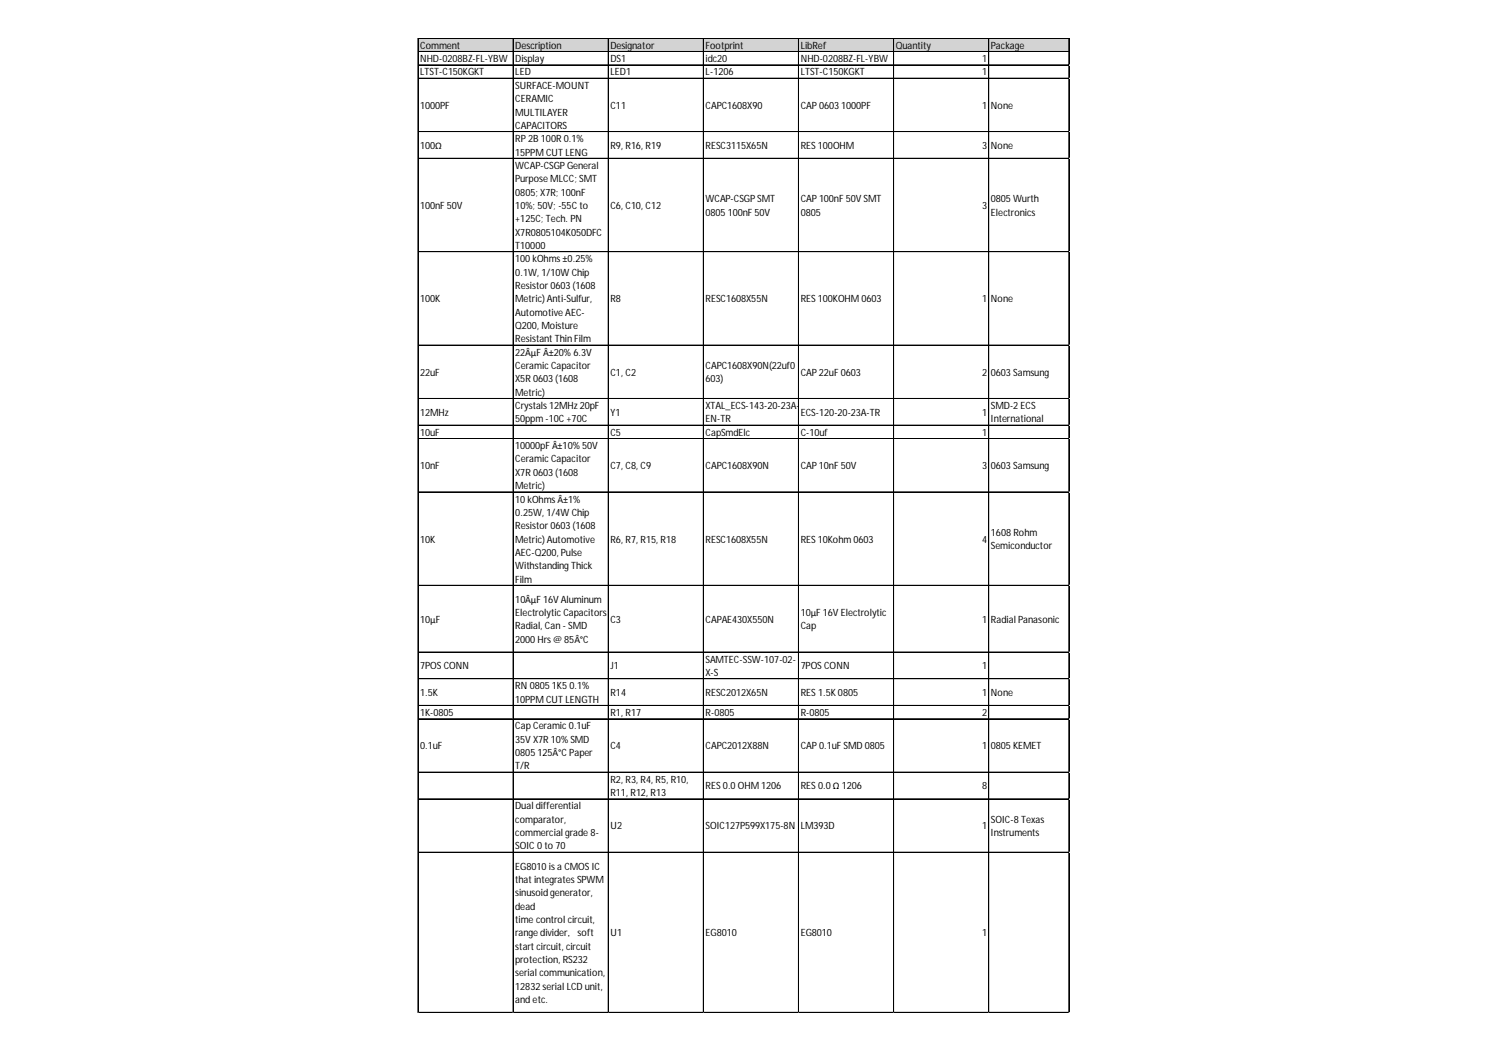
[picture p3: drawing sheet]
<svg xmlns="http://www.w3.org/2000/svg" width="297mm" height="210mm" viewBox="0 0 297 210" stroke-linecap="round" stroke-linejoin="round" font-family="sans-serif">
<defs><g id="words">
<g font-size="2">
<text x="83.8" y="9.7">Comment</text>
<text x="102.8" y="9.7">Description</text>
<text x="121.8" y="9.7">Designator</text>
<text x="140.7" y="9.7">Footprint</text>
<text x="159.7" y="9.7">LibRef</text>
<text x="178.7" y="9.7">Quantity</text>
<text x="197.7" y="9.7">Package</text>
<text x="83.8" y="12.4">NHD-0208BZ-FL-YBW</text>
<text x="83.8" y="15">LTST-C150KGKT</text>
<text x="102.8" y="12.4">Display</text>
<text x="102.8" y="15">LED</text>
<text x="102.8" y="17.7">SURFACE-MOUNT</text>
<text x="121.8" y="12.4">DS1</text>
<text x="121.8" y="15">LED1</text>
<text x="140.7" y="12.4">idc20</text>
<text x="140.7" y="15">L-1206</text>
<text x="159.7" y="12.4">NHD-0208BZ-FL-YBW</text>
<text x="159.7" y="15">LTST-C150KGKT</text>
<text x="195.9" y="12.4">1</text>
<text x="195.9" y="15">1</text>
<text x="83.8" y="21.7">1000PF</text>
<text x="102.8" y="20.4">CERAMIC</text>
<text x="102.8" y="23">MULTILAYER</text>
<text x="121.8" y="21.7">C11</text>
<text x="140.7" y="21.7">CAPC1608X90</text>
<text x="159.7" y="21.7">CAP0603 1000PF</text>
<text x="195.9" y="21.7">1</text>
<text x="197.7" y="21.7">None</text>
<text x="83.8" y="29.7">100Ω</text>
<text x="102.8" y="25.7">CAPACITORS</text>
<text x="102.8" y="28.3">RP2B 100R 0.1%</text>
<text x="121.8" y="29.7">R9, R16, R19</text>
<text x="140.7" y="29.7">RESC3115X65N</text>
<text x="159.7" y="29.7">RES100OHM</text>
<text x="195.9" y="29.7">3</text>
<text x="197.7" y="29.7">None</text>
<text x="102.8" y="31">15PPM CUT LENG</text>
<text x="102.8" y="33.7">WCAP-CSGPGeneral</text>
<text x="83.8" y="41.6">100nF 50V</text>
<text x="102.8" y="36.3">Purpose MLCC; SMT</text>
<text x="102.8" y="39">0805; X7R; 100nF</text>
<text x="102.8" y="41.6">10%; 50V; -55Cto</text>
<text x="121.8" y="41.6">C6, C10, C12</text>
<text x="140.7" y="40.3">WCAP-CSGPSMT</text>
<text x="159.7" y="40.3">CAP100nF 50V SMT</text>
<text x="195.9" y="41.6">3</text>
<text x="197.7" y="40.3">0805 Wurth</text>
<text x="102.8" y="44.3">+125C; Tech. PN</text>
<text x="102.8" y="47">X7R0805104K050DFC</text>
<text x="140.7" y="43">0805 100nF 50V</text>
<text x="159.7" y="43">0805</text>
<text x="197.7" y="43">Electronics</text>
<text x="102.8" y="49.6">T10000</text>
<text x="102.8" y="52.3">100 kOhms±0.25%</text>
<text x="102.8" y="54.9">0.1W, 1/10W Chip</text>
<text x="102.8" y="57.6">Resistor0603 (1608</text>
<text x="83.8" y="60.3">100K</text>
<text x="102.8" y="60.3">Metric) Anti-Sulfur,</text>
<text x="102.8" y="62.9">Automotive AEC-</text>
<text x="102.8" y="65.6">Q200, Moisture</text>
<text x="121.8" y="60.3">R8</text>
<text x="140.7" y="60.3">RESC1608X55N</text>
<text x="159.7" y="60.3">RES100KOHM 0603</text>
<text x="195.9" y="60.3">1</text>
<text x="197.7" y="60.3">None</text>
<text x="102.8" y="68.2">Resistant Thin Film</text>
<text x="102.8" y="70.9">22ÂµF Â±20% 6.3V</text>
<text x="83.8" y="74.9">22uF</text>
<text x="102.8" y="73.6">CeramicCapacitor</text>
<text x="102.8" y="76.2">X5R 0603 (1608</text>
<text x="121.8" y="74.9">C1, C2</text>
<text x="140.7" y="73.6">CAPC1608X90N(22uf0</text>
<text x="140.7" y="76.2">603)</text>
<text x="159.7" y="74.9">CAP22uF 0603</text>
<text x="195.9" y="74.9">2</text>
<text x="197.7" y="74.9">0603 Samsung</text>
<text x="83.8" y="82.9">12MHz</text>
<text x="102.8" y="78.9">Metric)</text>
<text x="102.8" y="81.6">Crystals 12MHz 20pF</text>
<text x="121.8" y="82.9">Y1</text>
<text x="140.7" y="81.6">XTAL_ECS-143-20-23A-</text>
<text x="159.7" y="82.9">ECS-120-20-23A-TR</text>
<text x="195.9" y="82.9">1</text>
<text x="197.7" y="81.6">SMD-2 ECS</text>
<text x="83.8" y="86.9">10uF</text>
<text x="102.8" y="84.2">50ppm -10C+70C</text>
<text x="102.8" y="89.5">10000pF Â±10% 50V</text>
<text x="121.8" y="86.9">C5</text>
<text x="140.7" y="84.2">EN-TR</text>
<text x="140.7" y="86.9">CapSmdElc</text>
<text x="159.7" y="86.9">C-10uf</text>
<text x="195.9" y="86.9">1</text>
<text x="197.7" y="84.2">International</text>
<text x="83.8" y="93.5">10nF</text>
<text x="102.8" y="92.2">CeramicCapacitor</text>
<text x="102.8" y="94.9">X7R 0603 (1608</text>
<text x="121.8" y="93.5">C7, C8, C9</text>
<text x="140.7" y="93.5">CAPC1608X90N</text>
<text x="159.7" y="93.5">CAP10nF 50V</text>
<text x="195.9" y="93.5">3</text>
<text x="197.7" y="93.5">0603 Samsung</text>
<text x="102.8" y="97.5">Metric)</text>
<text x="102.8" y="100.2">10 kOhmsÂ±1%</text>
<text x="102.8" y="102.8">0.25W, 1/4W Chip</text>
<text x="102.8" y="105.5">Resistor0603 (1608</text>
<text x="197.7" y="106.8">1608 Rohm</text>
<text x="83.8" y="108.2">10K</text>
<text x="102.8" y="108.2">Metric) Automotive</text>
<text x="102.8" y="110.8">AEC-Q200, Pulse</text>
<text x="102.8" y="113.5">WithstandingThick</text>
<text x="121.8" y="108.2">R6, R7, R15, R18</text>
<text x="140.7" y="108.2">RESC1608X55N</text>
<text x="159.7" y="108.2">RES10Kohm 0603</text>
<text x="195.9" y="108.2">4</text>
<text x="197.7" y="109.5">Semiconductor</text>
<text x="102.8" y="116.1">Film</text>
<text x="83.8" y="124.1">10µF</text>
<text x="102.8" y="120.1">10ÂµF 16V Aluminum</text>
<text x="102.8" y="122.8">ElectrolyticCapacitors</text>
<text x="102.8" y="125.4">Radial, Can - SMD</text>
<text x="121.8" y="124.1">C3</text>
<text x="140.7" y="124.1">CAPAE430X550N</text>
<text x="159.7" y="122.8">10µF 16V Electrolytic</text>
<text x="159.7" y="125.4">Cap</text>
<text x="195.9" y="124.1">1</text>
<text x="197.7" y="124.1">Radial Panasonic</text>
<text x="102.8" y="128.1">2000 Hrs @ 85Â°C</text>
<text x="83.8" y="133.4">7POSCONN</text>
<text x="102.8" y="137.4">RN 0805 1K5 0.1%</text>
<text x="121.8" y="133.4">J1</text>
<text x="140.7" y="132.1">SAMTEC-SSW-107-02-</text>
<text x="140.7" y="134.8">X-S</text>
<text x="159.7" y="133.4">7POSCONN</text>
<text x="195.9" y="133.4">1</text>
<text x="83.8" y="138.7">1.5K</text>
<text x="83.8" y="142.7">1K-0805</text>
<text x="102.8" y="140.1">10PPM CUT LENGTH</text>
<text x="121.8" y="138.7">R14</text>
<text x="121.8" y="142.7">R1, R17</text>
<text x="140.7" y="138.7">RESC2012X65N</text>
<text x="140.7" y="142.7">R-0805</text>
<text x="159.7" y="138.7">RES1.5K0805</text>
<text x="159.7" y="142.7">R-0805</text>
<text x="195.9" y="138.7">1</text>
<text x="195.9" y="142.7">2</text>
<text x="197.7" y="138.7">None</text>
<text x="83.8" y="149.4">0.1uF</text>
<text x="102.8" y="145.4">Cap Ceramic0.1uF</text>
<text x="102.8" y="148.1">35V X7R 10% SMD</text>
<text x="121.8" y="149.4">C4</text>
<text x="140.7" y="149.4">CAPC2012X88N</text>
<text x="159.7" y="149.4">CAP0.1uF SMD 0805</text>
<text x="195.9" y="149.4">1</text>
<text x="197.7" y="149.4">0805 KEMET</text>
<text x="102.8" y="150.7">0805 125Â°CPaper</text>
<text x="102.8" y="153.4">T/R</text>
<text x="102.8" y="161.4">Dual differential</text>
<text x="121.8" y="156">R2, R3, R4, R5, R10,</text>
<text x="121.8" y="158.7">R11, R12, R13</text>
<text x="140.7" y="157.4">RES0.0 OHM 1206</text>
<text x="159.7" y="157.4">RES0.0Ω 1206</text>
<text x="195.9" y="157.4">8</text>
<text x="102.8" y="164">comparator,</text>
<text x="102.8" y="166.7">commercial grade 8-</text>
<text x="121.8" y="165.3">U2</text>
<text x="140.7" y="165.3">SOIC127P599X175-8N</text>
<text x="159.7" y="165.3">LM393D</text>
<text x="195.9" y="165.3">1</text>
<text x="197.7" y="164">SOIC-8 Texas</text>
<text x="197.7" y="166.7">Instruments</text>
<text x="102.8" y="169.3">SOIC 0 to 70</text>
<text x="102.8" y="173.3">EG8010 is a CMOSIC</text>
<text x="102.8" y="176">that integrates SPWM</text>
<text x="102.8" y="178.6">sinusoid generator,</text>
<text x="102.8" y="181.3">dead</text>
<text x="102.8" y="184">time control circuit,</text>
<text x="102.8" y="186.6">range divider，soft</text>
<text x="102.8" y="189.3">start circuit, circuit</text>
<text x="102.8" y="191.9">protection, RS232</text>
<text x="121.8" y="186.6">U1</text>
<text x="140.7" y="186.6">EG8010</text>
<text x="159.7" y="186.6">EG8010</text>
<text x="195.9" y="186.6">1</text>
<text x="102.8" y="194.6">serial communication,</text>
<text x="102.8" y="197.3">12832 serial LCD unit,</text>
<text x="102.8" y="199.9">and etc.</text>
</g>
</g></defs>
<path d="M83.4 7.7h130v2.7h-130z" fill="#d3d3d3"/>
<g fill="none" stroke="#000" stroke-width=".2">
<path d="M83.4 7.6v194.3M83.5 7.6h129.8M83.5 7.7h129.8M83.5 10.3h129.8M83.5 12.9h129.8M83.5 13h129.8M83.5 15.6h129.8M102.3 7.7v194.2M102.4 7.7v194.2M121.3 7.7v194.2M121.4 7.7v194.2M140.3 7.7v194.2"/>
<path d="M140.4 7.7v194.2M159.3 7.7v194.2M178.3 7.7v194.2M197.2 7.7v194.2M197.3 7.7v194.2M213.2 7.7v194.2M213.3 7.7v194.2M83.5 26.2h129.8M83.5 26.3h129.8M83.5 31.5h129.8M83.5 31.6h129.8M83.5 50.2h129.8"/>
<path d="M83.5 68.8h129.8M83.5 79.4h129.8M83.5 79.5h129.8M83.5 84.7h129.8M83.5 84.8h129.8M83.5 87.4h129.8M83.5 87.5h129.8M83.5 98.1h129.8M83.5 116.7h129.8M83.5 130h129.8M83.5 135.3h129.8M83.5 140.6h129.8"/>
<path d="M83.5 140.7h129.8M83.5 143.3h129.8M83.5 153.9h129.8M83.5 154h129.8M83.5 159.2h129.8M83.5 159.3h129.8M83.5 169.9h129.8M83.5 201.8h129.8M83.5 201.9h129.8"/>
</g>
<path d="M83.4 201.9v.1" fill="none" stroke="#d4d4d4" stroke-width=".2"/>
<path d="M83.4 201.9l.1 .1z" fill="#d4d4d4"/>
<path d="M102.3 201.9v.1" fill="none" stroke="#d4d4d4" stroke-width=".2"/>
<path d="M102.3 201.9l.2 .1z" fill="#d4d4d4"/>
<path d="M121.3 201.9v.1" fill="none" stroke="#d4d4d4" stroke-width=".2"/>
<path d="M121.3 201.9l.1 .1z" fill="#d4d4d4"/>
<path d="M140.3 201.9v.1" fill="none" stroke="#d4d4d4" stroke-width=".2"/>
<path d="M140.3 201.9l.1 .1z" fill="#d4d4d4"/>
<path d="M159.3 201.9v.1" fill="none" stroke="#d4d4d4" stroke-width=".2"/>
<path d="M159.3 201.9l.1 .1z" fill="#d4d4d4"/>
<path d="M178.3 201.9v.1" fill="none" stroke="#d4d4d4" stroke-width=".2"/>
<path d="M178.3 201.9l.1 .1z" fill="#d4d4d4"/>
<path d="M197.2 201.9v.1" fill="none" stroke="#d4d4d4" stroke-width=".2"/>
<path d="M197.2 201.9l.1 .1z" fill="#d4d4d4"/>
<path d="M213.2 201.9v.1" fill="none" stroke="#d4d4d4" stroke-width=".2"/>
<path d="M213.2 201.9l.1 .1z" fill="#d4d4d4"/>
<path d="M213.3 12.9h.1" fill="none" stroke="#d4d4d4" stroke-width=".2"/>
<path d="M213.3 12.9l.1 .1z" fill="#d4d4d4"/>
<path d="M213.3 15.6h.1" fill="none" stroke="#d4d4d4" stroke-width=".2"/>
<path d="M213.3 15.6l.1 .1z" fill="#d4d4d4"/>
<path d="M213.3 26.2h.1" fill="none" stroke="#d4d4d4" stroke-width=".2"/>
<path d="M213.3 26.2l.1 .1z" fill="#d4d4d4"/>
<path d="M213.3 31.5h.1" fill="none" stroke="#d4d4d4" stroke-width=".2"/>
<path d="M213.3 31.5l.1 .2z" fill="#d4d4d4"/>
<path d="M213.3 50.2h.1" fill="none" stroke="#d4d4d4" stroke-width=".2"/>
<path d="M213.3 50.2l.1 .1z" fill="#d4d4d4"/>
<path d="M213.3 68.8h.1" fill="none" stroke="#d4d4d4" stroke-width=".2"/>
<path d="M213.3 68.8l.1 .1z" fill="#d4d4d4"/>
<path d="M213.3 79.4h.1" fill="none" stroke="#d4d4d4" stroke-width=".2"/>
<path d="M213.3 79.4l.1 .1z" fill="#d4d4d4"/>
<path d="M213.3 84.7h.1" fill="none" stroke="#d4d4d4" stroke-width=".2"/>
<path d="M213.3 84.7l.1 .2z" fill="#d4d4d4"/>
<path d="M213.3 87.4h.1" fill="none" stroke="#d4d4d4" stroke-width=".2"/>
<path d="M213.3 87.4l.1 .1z" fill="#d4d4d4"/>
<path d="M213.3 98.1h.1" fill="none" stroke="#d4d4d4" stroke-width=".2"/>
<path d="M213.3 98.1l.1 .1z" fill="#d4d4d4"/>
<path d="M213.3 116.7h.1" fill="none" stroke="#d4d4d4" stroke-width=".2"/>
<path d="M213.3 116.7l.1 .1z" fill="#d4d4d4"/>
<path d="M213.3 130h.1" fill="none" stroke="#d4d4d4" stroke-width=".2"/>
<path d="M213.3 130l.1 .1z" fill="#d4d4d4"/>
<path d="M213.3 135.3h.1" fill="none" stroke="#d4d4d4" stroke-width=".2"/>
<path d="M213.3 135.3l.1 .1z" fill="#d4d4d4"/>
<path d="M213.3 140.6h.1" fill="none" stroke="#d4d4d4" stroke-width=".2"/>
<path d="M213.3 140.6l.1 .1z" fill="#d4d4d4"/>
<path d="M213.3 143.3h.1" fill="none" stroke="#d4d4d4" stroke-width=".2"/>
<path d="M213.3 143.3l.1 .1z" fill="#d4d4d4"/>
<path d="M213.3 153.9h.1" fill="none" stroke="#d4d4d4" stroke-width=".2"/>
<path d="M213.3 153.9l.1 .1z" fill="#d4d4d4"/>
<path d="M213.3 159.2h.1" fill="none" stroke="#d4d4d4" stroke-width=".2"/>
<path d="M213.3 159.2l.1 .1z" fill="#d4d4d4"/>
<path d="M213.3 169.9h.1" fill="none" stroke="#d4d4d4" stroke-width=".2"/>
<path d="M213.3 169.9l.1 .1z" fill="#d4d4d4"/>
<path d="M213.3 201.8h.1" fill="none" stroke="#d4d4d4" stroke-width=".2"/>
<path d="M213.3 201.8l.1 .1z" fill="#d4d4d4"/>
<use href="#words"/>
</svg>
